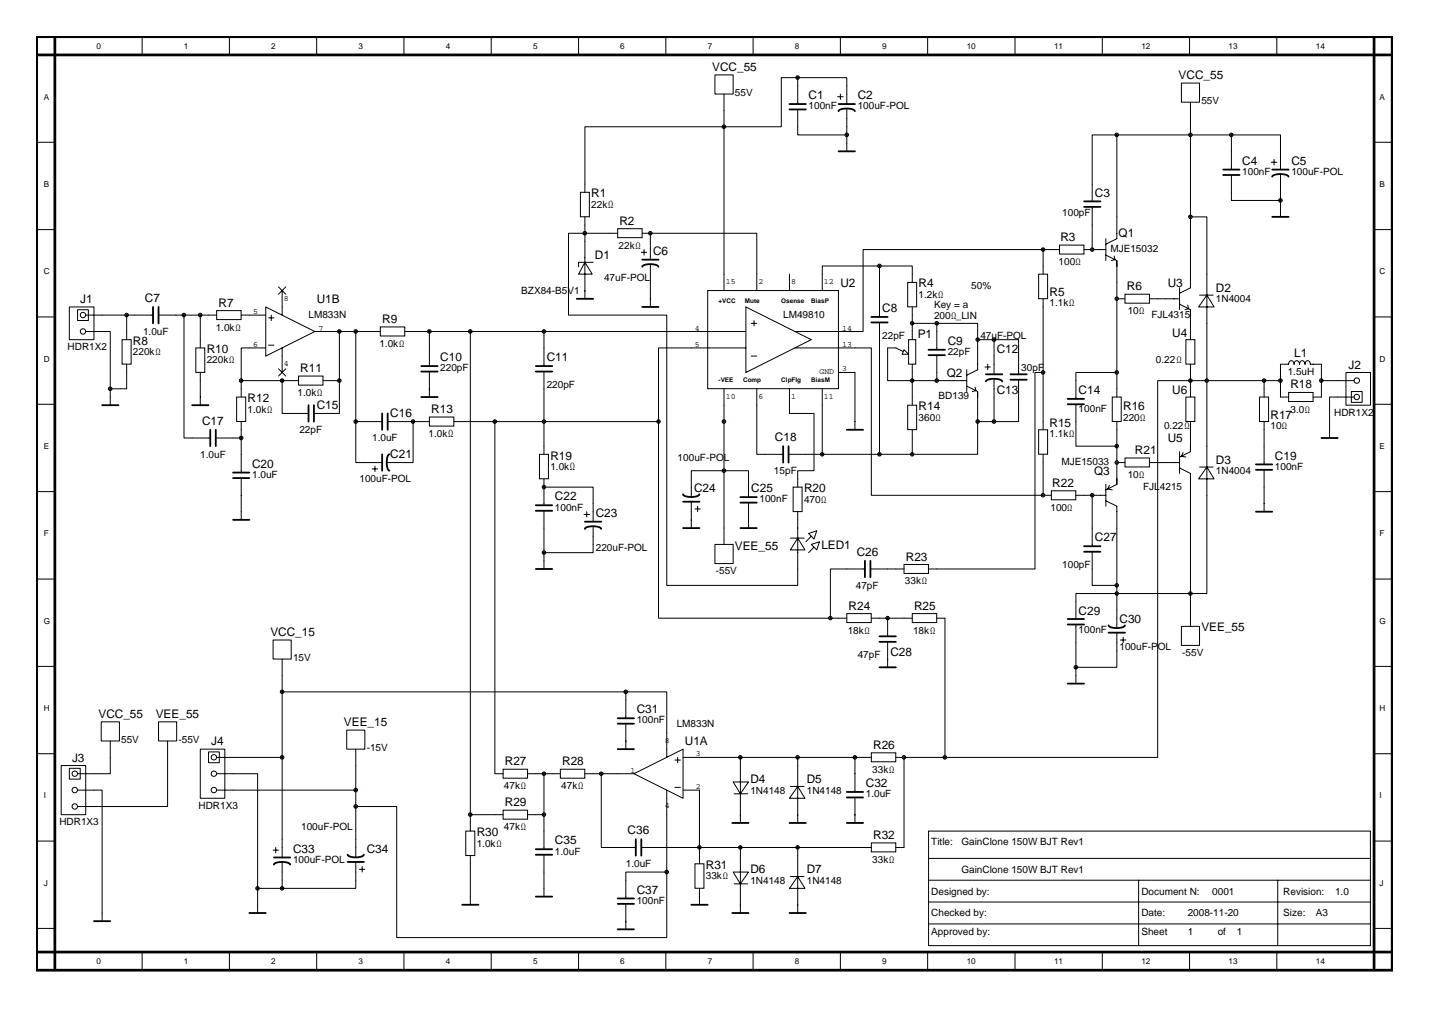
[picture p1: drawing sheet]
<svg xmlns="http://www.w3.org/2000/svg" width="297mm" height="210mm" viewBox="0 0 297 210" stroke-linecap="round" stroke-linejoin="round" font-family="sans-serif">
<defs><g id="words">
<g font-size="2.5">
<text x="148" y="14.7">VCC_55</text>
<text x="245" y="16.4">VCC_55</text>
<text x="168.1" y="20.6">C1</text>
<text x="178.3" y="20.6">C2</text>
<text x="258.2" y="34.2">C4</text>
<text x="268.4" y="34.2">C5</text>
<text x="122.9" y="41">R1</text>
<text x="227.6" y="41">C3</text>
<text x="128.8" y="46.7">R2</text>
<text x="123.7" y="53.8">D1</text>
<text x="135.8" y="52.9">C6</text>
<text x="220.4" y="50.1">R3</text>
<text x="232.5" y="49.3">Q1</text>
<text x="174.7" y="59.5">U2</text>
<text x="190.9" y="59.7">R4</text>
<text x="242.7" y="59.5">U3</text>
<text x="16.7" y="62.9">J1</text>
<text x="30.1" y="62.7">C7</text>
<text x="45.4" y="63.7">R7</text>
<text x="65.8" y="62.9">U1B</text>
<text x="183.4" y="64.8">C8</text>
<text x="218.2" y="61.4">R5</text>
<text x="234.2" y="60.3">R6</text>
<text x="252.7" y="60.7">D2</text>
<text x="27.6" y="71.6">R8</text>
<text x="79.4" y="67.1">R9</text>
<text x="190.8" y="70.1">P1</text>
<text x="197" y="71.6">C9</text>
<text x="243.7" y="69.9">U4</text>
<text x="43" y="73.3">R10</text>
<text x="62.4" y="77.3">R11</text>
<text x="91.5" y="75">C10</text>
<text x="113.6" y="75">C11</text>
<text x="207.2" y="73.3">C12</text>
<text x="269" y="74.1">L1</text>
<text x="280.3" y="76.5">J2</text>
<text x="51.5" y="83.5">R12</text>
<text x="196.8" y="78.2">Q2</text>
<text x="207.2" y="81.8">C13</text>
<text x="224.2" y="81.8">C14</text>
<text x="243.7" y="81.8">U6</text>
<text x="268.2" y="80.7">R18</text>
<text x="42" y="88.3">C17</text>
<text x="65.8" y="84.9">C15</text>
<text x="81.1" y="86.6">C16</text>
<text x="89.6" y="85.8">R13</text>
<text x="190.9" y="85.2">R14</text>
<text x="218.2" y="88.6">R15</text>
<text x="233.5" y="85.2">R16</text>
<text x="264.1" y="86.9">R17</text>
<text x="81.1" y="95.1">C21</text>
<text x="114.4" y="95.4">R19</text>
<text x="161.1" y="91.7">C18</text>
<text x="235.9" y="94.3">R21</text>
<text x="242.7" y="91.8">U5</text>
<text x="265" y="95.4">C19</text>
<text x="52.4" y="97.1">C20</text>
<text x="218.7" y="101.1">R22</text>
<text x="227.4" y="98.7">Q3</text>
<text x="252.7" y="96.4">D3</text>
<text x="115.4" y="103.9">C22</text>
<text x="123.8" y="107.3">C23</text>
<text x="144.3" y="102.2">C24</text>
<text x="156.2" y="102.2">C25</text>
<text x="167.1" y="102.2">R20</text>
<text x="170.7" y="114">LED1</text>
<text x="227.6" y="112.4">C27</text>
<text x="152.8" y="114.2">VEE_55</text>
<text x="178.1" y="115.5">C26</text>
<text x="188.3" y="116.4">R23</text>
<text x="176.4" y="126.6">R24</text>
<text x="190" y="126.6">R25</text>
<text x="224.2" y="127.8">C29</text>
<text x="232.7" y="129.5">C30</text>
<text x="249.7" y="131.1">VEE_55</text>
<text x="56.2" y="132.1">VCC_15</text>
<text x="185.1" y="136.2">C28</text>
<text x="20.5" y="149.1">VCC_55</text>
<text x="32.4" y="149.1">VEE_55</text>
<text x="132.4" y="148.2">C31</text>
<text x="43.9" y="154.8">J4</text>
<text x="71.5" y="150.8">VEE_15</text>
<text x="142.4" y="154.8">U1A</text>
<text x="181.5" y="155.5">R26</text>
<text x="15" y="158.2">J3</text>
<text x="104.9" y="158.9">R27</text>
<text x="116.9" y="158.9">R28</text>
<text x="104.9" y="167.4">R29</text>
<text x="156" y="162.7">D4</text>
<text x="167.7" y="162.7">D5</text>
<text x="180" y="163.5">C32</text>
<text x="99.1" y="173.7">R30</text>
<text x="130.5" y="173.3">C36</text>
<text x="60.9" y="177.1">C33</text>
<text x="76.2" y="177.1">C34</text>
<text x="115.4" y="175.4">C35</text>
<text x="181.5" y="174.2">R32</text>
<text x="132.4" y="185.6">C37</text>
<text x="146.7" y="180.5">R31</text>
<text x="156" y="181.4">D6</text>
<text x="167.7" y="181.4">D7</text>
</g>
<g font-size="2.1">
<text x="152.8" y="19.9">55V</text>
<text x="168.1" y="22.7">100nF</text>
<text x="178.3" y="22.7">100uF-POL</text>
<text x="249.7" y="21.5">55V</text>
<text x="258.2" y="36.3">100nF</text>
<text x="268.4" y="36.3">100uF-POL</text>
<text x="122.9" y="43.2">22kΩ</text>
<text x="220.8" y="44.8">100pF</text>
<text x="128.6" y="51.6">22kΩ</text>
<text x="230.8" y="52.4">MJE15032</text>
<text x="125.6" y="58.4">47uF-POL</text>
<text x="220" y="55.1">100Ω</text>
<text x="64.1" y="66">LM833N</text>
<text x="108.3" y="61.1">BZX84-B5V1</text>
<text x="162.8" y="66">LM49810</text>
<text x="190.9" y="61.9">1.2kΩ</text>
<text x="194.2" y="63.9">Key = a</text>
<text x="201.9" y="60.1">50%</text>
<text x="218.2" y="63.6">1.1kΩ</text>
<text x="234.4" y="65.3">10Ω</text>
<text x="239.3" y="66">FJL4315</text>
<text x="252.7" y="62.8">1N4004</text>
<text x="29.7" y="69.6">1.0uF</text>
<text x="44.8" y="68.7">1.0kΩ</text>
<text x="183.4" y="70.3">22pF</text>
<text x="194.2" y="66.2">200Ω_LIN</text>
<text x="203.8" y="70.3">47uF-POL</text>
<text x="14.1" y="72.8">HDR1X2</text>
<text x="27.6" y="73.8">220kΩ</text>
<text x="43" y="75.5">220kΩ</text>
<text x="78.9" y="72.1">1.0kΩ</text>
<text x="91.5" y="77.1">220pF</text>
<text x="197" y="73.7">22pF</text>
<text x="212.3" y="77.1">30pF</text>
<text x="240.3" y="75.5">0.22Ω</text>
<text x="267.7" y="77.9">1.5uH</text>
<text x="61.9" y="82.3">1.0kΩ</text>
<text x="113.6" y="80.5">220pF</text>
<text x="195.1" y="83">BD139</text>
<text x="51.5" y="85.7">1.0kΩ</text>
<text x="62.2" y="90">22pF</text>
<text x="190.9" y="87.4">360Ω</text>
<text x="224.2" y="85.6">100nF</text>
<text x="233.5" y="87.4">220Ω</text>
<text x="242" y="89.1">0.22Ω</text>
<text x="264.1" y="89.1">10Ω</text>
<text x="268.2" y="85.7">3.0Ω</text>
<text x="277.3" y="86.4">HDR1X2</text>
<text x="41.6" y="95.1">1.0uF</text>
<text x="77.4" y="91.7">1.0uF</text>
<text x="89.1" y="90.8">1.0kΩ</text>
<text x="140.9" y="95.8">100uF-POL</text>
<text x="218.2" y="90.8">1.1kΩ</text>
<text x="52.4" y="99.2">1.0uF</text>
<text x="74.7" y="100.2">100uF-POL</text>
<text x="114.4" y="97.6">1.0kΩ</text>
<text x="160.9" y="98.5">15pF</text>
<text x="220.6" y="96.6">MJE15033</text>
<text x="234.4" y="99.3">10Ω</text>
<text x="237.6" y="101.7">FJL4215</text>
<text x="252.7" y="98.5">1N4004</text>
<text x="265" y="97.5">100nF</text>
<text x="115.4" y="106">100nF</text>
<text x="157.9" y="104.3">100nF</text>
<text x="167.1" y="104.4">470Ω</text>
<text x="218.4" y="106.1">100Ω</text>
<text x="123.8" y="114.5">220uF-POL</text>
<text x="148.8" y="119.3">-55V</text>
<text x="220.8" y="117.9">100pF</text>
<text x="177.9" y="122.3">47pF</text>
<text x="188.1" y="121.4">33kΩ</text>
<text x="176.2" y="131.6">18kΩ</text>
<text x="189.8" y="131.6">18kΩ</text>
<text x="224.2" y="131.6">100nF</text>
<text x="60.9" y="137.2">15V</text>
<text x="178.3" y="136.7">47pF</text>
<text x="232.7" y="135">100uF-POL</text>
<text x="245.7" y="136.3">-55V</text>
<text x="25.2" y="154.2">55V</text>
<text x="37.1" y="154.2">-55V</text>
<text x="76.2" y="155.9">-15V</text>
<text x="132.4" y="150.3">100nF</text>
<text x="140.7" y="151">LM833N</text>
<text x="181.3" y="160.5">33kΩ</text>
<text x="104.8" y="163.9">47kΩ</text>
<text x="116.7" y="163.9">47kΩ</text>
<text x="156" y="164.8">1N4148</text>
<text x="167.7" y="164.8">1N4148</text>
<text x="180" y="165.6">1.0uF</text>
<text x="12.3" y="171.4">HDR1X3</text>
<text x="41.3" y="168">HDR1X3</text>
<text x="62.6" y="172.4">100uF-POL</text>
<text x="104.8" y="172.4">47kΩ</text>
<text x="60.9" y="179.2">100uF-POL</text>
<text x="99.1" y="175.8">1.0kΩ</text>
<text x="115.4" y="177.5">1.0uF</text>
<text x="181.3" y="179.2">33kΩ</text>
<text x="193.6" y="175.6">Title:</text>
<text x="199.8" y="175.6">GainClone 150W BJT Rev1</text>
<text x="130.1" y="180.1">1.0uF</text>
<text x="146.7" y="182.6">33kΩ</text>
<text x="156" y="183.5">1N4148</text>
<text x="167.7" y="183.5">1N4148</text>
<text x="193.6" y="185.8">Designed by:</text>
<text x="199.8" y="181.3">GainClone 150W BJT Rev1</text>
<text x="237.3" y="185.8">Document N:</text>
<text x="252" y="185.8">0001</text>
<text x="266.7" y="185.8">Revision:</text>
<text x="277.5" y="185.8">1.0</text>
<text x="132.4" y="187.7">100nF</text>
<text x="193.6" y="190.3">Checked by:</text>
<text x="237.3" y="190.3">Date:</text>
<text x="246.9" y="190.3">2008-11-20</text>
<text x="266.7" y="190.3">Size:</text>
<text x="273.5" y="190.3">A3</text>
<text x="193.6" y="194.3">Approved by:</text>
<text x="237.3" y="194.3">Sheet</text>
<text x="246.9" y="194.3">1</text>
<text x="253.1" y="194.3">of</text>
<text x="257.1" y="194.3">1</text>
</g>
<g font-size="1.7">
<text x="20.1" y="10.1">0</text>
<text x="38.2" y="10.1">1</text>
<text x="56.4" y="10.1">2</text>
<text x="74.5" y="10.1">3</text>
<text x="92.7" y="10.1">4</text>
<text x="110.8" y="10.1">5</text>
<text x="128.9" y="10.1">6</text>
<text x="147.1" y="10.1">7</text>
<text x="165.2" y="10.1">8</text>
<text x="183.4" y="10.1">9</text>
<text x="201" y="10.1">10</text>
<text x="219.1" y="10.1">11</text>
<text x="237.3" y="10.1">12</text>
<text x="255.4" y="10.1">13</text>
<text x="273.5" y="10.1">14</text>
<text x="9.1" y="20.7">A</text>
<text x="286.8" y="20.7">A</text>
<text x="9.1" y="38.8">B</text>
<text x="286.8" y="38.8">B</text>
<text x="9.1" y="57">C</text>
<text x="150.9" y="59">15</text>
<text x="157.7" y="59">2</text>
<text x="164.5" y="59">8</text>
<text x="171.3" y="59">12</text>
<text x="286.8" y="57">C</text>
<text x="52.6" y="65.3">5</text>
<text x="59" y="62.4">8</text>
<text x="66.2" y="68.7">7</text>
<text x="144.5" y="68.7">4</text>
<text x="175.1" y="68.7">14</text>
<text x="9.1" y="75.1">D</text>
<text x="52.6" y="72.1">6</text>
<text x="59" y="76.1">4</text>
<text x="144.5" y="72.1">5</text>
<text x="170.3" y="77.7">GND</text>
<text x="175.1" y="77">3</text>
<text x="175.1" y="72.1">13</text>
<text x="286.8" y="75.1">D</text>
<text x="150.9" y="82.8">10</text>
<text x="157.7" y="82.8">6</text>
<text x="164.5" y="82.8">1</text>
<text x="171.3" y="82.8">11</text>
<text x="9.1" y="93.2">E</text>
<text x="286.8" y="93.2">E</text>
<text x="9.1" y="111.4">F</text>
<text x="286.8" y="111.4">F</text>
<text x="9.1" y="129.5">G</text>
<text x="286.8" y="129.5">G</text>
<text x="9.1" y="147.7">H</text>
<text x="286.8" y="147.7">H</text>
<text x="138.2" y="154.3">8</text>
<text x="131" y="160.5">1</text>
<text x="144.6" y="157.1">3</text>
<text x="9.1" y="165.8">I</text>
<text x="138.2" y="167.9">4</text>
<text x="144.6" y="163.9">2</text>
<text x="286.8" y="165.8">I</text>
<text x="9.1" y="184">J</text>
<text x="286.8" y="184">J</text>
<text x="20.1" y="200.2">0</text>
<text x="38.2" y="200.2">1</text>
<text x="56.4" y="200.2">2</text>
<text x="74.5" y="200.2">3</text>
<text x="92.7" y="200.2">4</text>
<text x="110.8" y="200.2">5</text>
<text x="128.9" y="200.2">6</text>
<text x="147.1" y="200.2">7</text>
<text x="165.2" y="200.2">8</text>
<text x="183.4" y="200.2">9</text>
<text x="201" y="200.2">10</text>
<text x="219.1" y="200.2">11</text>
<text x="237.3" y="200.2">12</text>
<text x="255.4" y="200.2">13</text>
<text x="273.5" y="200.2">14</text>
</g>
<g font-size="1.3">
<text x="149.4" y="62.9">+VCC</text>
<text x="154.9" y="62.9">Mute</text>
<text x="162.4" y="62.9">Osense</text>
<text x="168.6" y="62.9">BiasP</text>
<text x="149.4" y="79.3">-VEE</text>
<text x="154.5" y="79.3">Comp</text>
<text x="162.4" y="79.3">ClpFlg</text>
<text x="168.6" y="79.3">BiasM</text>
</g>
</g></defs>
<path d="M7.6 11.4h281.4M7.6 7.6h281.8v193.9h-281.8zM11.4 7.6v193.5M285.6 7.6v193.5M7.6 197.7h281.4" fill="none" stroke="#000" stroke-width=".57"/>
<g fill="none" stroke="#000" stroke-width=".21">
<path d="M29.5 7.6v3.8M47.7 7.6v3.8M65.8 7.6v3.8M84 7.6v3.8M102.1 7.6v3.8M120.3 7.6v3.8M138.4 7.6v3.8M156.5 7.6v3.8M174.7 7.6v3.8M192.8 7.6v3.8M211 7.6v3.8M229.1 7.6v3.8"/>
<path d="M247.3 7.6v3.8M265.4 7.6v3.8M7.6 29.5h3.8M285.6 29.5h3.8M7.6 47.7h3.8M150.5 56.9v3.4M157.3 56.9v3.4M164.1 56.9v3.4M170.9 56.9v3.4M285.6 47.7h3.8M7.6 65.8h3.8M143.7 68.9h11.3"/>
<path d="M143.7 72.3h11.3M147.1 60.3h27.2v20.4h-27.2zM155 63.8l13.6 6.7-13.6 6.9zM156.2 67.2h1.1M156.2 74h1.1M156.7 66.6v1.1M165.2 68.9h12.5M165.2 72.3h12.5M174.3 77.4h3.4M182.8 67v3.5M182.8 62.1v3.7M198.1 79.1h2.9"/>
<path d="M201 76.8v4.5M203.2 72.3v4.5l-2.2 1.1M285.6 65.8h3.8M7.6 84h3.8M150.5 80.8v3.4M157.3 80.8v13.6h1.7M164.1 80.8v3.4M170.9 80.8v3.4M201 80.2l2.2 1.1v1.2M202.7 80.4l.2 .7-.8 .2M203.2 81.3v4.6M285.6 84h3.8"/>
<path d="M7.6 102.1h3.8M121.4 106.8h1.1M122 106.3v1.1M123.3 104.6v3.8M123.3 109.3v3.8M285.6 102.1h3.8M7.6 120.3h3.8M7.6 138.4h3.8M285.6 120.3h3.8M285.6 138.4h3.8M7.6 156.5h3.8M285.6 156.5h3.8"/>
<path d="M7.6 174.7h3.8M285.6 174.7h3.8M7.6 192.8h3.8M29.5 197.7v3.8M47.7 197.7v3.8M65.8 197.7v3.8M84 197.7v3.8M102.1 197.7v3.8M120.3 197.7v3.8M138.4 197.7v3.8M156.5 197.7v3.8M174.7 197.7v3.8"/>
<path d="M192.8 197.7v3.8M211 197.7v3.8M229.1 197.7v3.8M247.3 197.7v3.8M265.4 197.7v3.8M285.6 192.8h3.8"/>
</g>
<path d="M181.1 65.8h3.4M181.1 67h3.4M121.6 109.9a2.26 2.26 0 0 1 2.2-.6 1.19 1.19 0 0 1 1.2 .6M121.6 108.4h3.4" fill="none" stroke="#000" stroke-width=".38"/>
<circle cx="170.9" cy="94.4" r=".36" fill="#f00" stroke="#000" stroke-width=".21"/>
<path d="M170.9 84.2v10.2h-3.4" fill="none" stroke="#000" stroke-width=".21"/>
<circle cx="182.8" cy="55.2" r=".38" fill="#f00" stroke="#000" stroke-width=".21"/>
<path d="M182.8 55.2h-11.9v1.7M182.8 55.2h6.8v1.7M182.8 55.2v6.9" fill="none" stroke="#000" stroke-width=".21"/>
<circle cx="189.6" cy="67.1" r=".36" fill="#f00" stroke="#000" stroke-width=".21"/>
<path d="M189.6 65.4v3.5" fill="none" stroke="#000" stroke-width=".21"/>
<circle cx="189.6" cy="79" r=".37" fill="#f00" stroke="#000" stroke-width=".21"/>
<path d="M189.6 77.4v5.1M194.7 73.8v3.6M194.7 68.9v3.7" fill="none" stroke="#000" stroke-width=".21"/>
<path d="M193 72.6h3.4M193 73.8h3.4" fill="none" stroke="#000" stroke-width=".38"/>
<circle cx="194.7" cy="67.1" r=".37" fill="#f00" stroke="#000" stroke-width=".21"/>
<path d="M189.6 67.2h5.1v1.7" fill="none" stroke="#000" stroke-width=".21"/>
<circle cx="194.7" cy="79" r=".38" fill="#f00" stroke="#000" stroke-width=".21"/>
<path d="M189.6 79.1h8.5M194.7 77.4v1.7M262.8 97.6v8.7M262.8 92.7v3.8M113.1 116.5v1.7" fill="none" stroke="#000" stroke-width=".21"/>
<path d="M261.1 96.5h3.4M261.1 97.6h3.4M111.4 118.2h3.4M261.1 106.3h3.4" fill="none" stroke="#000" stroke-width=".38"/>
<circle cx="247.4" cy="79" r=".38" fill="#f00" stroke="#000" stroke-width=".21"/>
<g fill="none" stroke="#000" stroke-width=".21">
<path d="M148.6 15.6h3.8v3.9h-3.8zM150.5 19.5v3.4M245.6 17.3h3.7v3.9h-3.7zM247.5 21.2v3.4M133.3 52.4h1.1M133.9 51.8v1.2M135.2 50.1v3.8M135.2 54.9v8.9M121.6 60.3v1.8M177.7 77.4v11.9M247.5 77.4v3.4M262.8 89.3v3.4"/>
<path d="M148.6 113.1h3.8v4h-3.8zM150.5 109.7v3.4M245.6 130.1h3.7v3.9h-3.7zM247.5 126.7v3.4"/>
</g>
<path d="M133.5 55.4a2.23 2.23 0 0 1 2.2-.5 1.19 1.19 0 0 1 1.2 .5M133.5 53.9h3.4M119.9 62.1h3.4M133.5 63.8h3.4M176 89.3h3.4" fill="none" stroke="#000" stroke-width=".38"/>
<circle cx="121.6" cy="48.4" r=".38" fill="#f00" stroke="#000" stroke-width=".21"/>
<g fill="none" stroke="#000" stroke-width=".21">
<path d="M165.8 17.8v3.8M174.7 19.5v1.2M176 17.8v3.8M165.8 22.7v3.6M174.1 20.1h1.2M176 22.5v3.8M121.6 46.7v1.8h5.1M143.7 99.5v3.8M155.6 99.5v3.8M143.7 104.2v3.8M144.5 105.7h1.1M145 105.1v1.2"/>
<path d="M155.6 104.4v3.6"/>
</g>
<path d="M164.1 21.6h3.4M164.1 22.7h3.4M174.3 23.1a2.26 2.26 0 0 1 2.2-.5 1.19 1.19 0 0 1 1.2 .5M174.3 21.6h3.4M142 102.7a2.23 2.23 0 0 0 2.2 .5 1.2 1.2 0 0 0 1.2-.5M142 104.2h3.4M153.9 103.3h3.4M153.9 104.4h3.4" fill="none" stroke="#000" stroke-width=".38"/>
<circle cx="165.8" cy="16.1" r=".37" fill="#f00" stroke="#000" stroke-width=".21"/>
<path d="M165.8 17.8v-1.7h10.2v1.7M176 29.7v1.7" fill="none" stroke="#000" stroke-width=".21"/>
<path d="M174.3 31.4h3.4" fill="none" stroke="#000" stroke-width=".38"/>
<circle cx="176" cy="28" r=".38" fill="#f00" stroke="#000" stroke-width=".21"/>
<path d="M165.8 26.3v1.7h10.2M176 26.3v3.4" fill="none" stroke="#000" stroke-width=".21"/>
<circle cx="150.5" cy="97.8" r=".38" fill="#f00" stroke="#000" stroke-width=".21"/>
<g fill="none" stroke="#000" stroke-width=".21">
<path d="M256 36.3v3.6M256 31.4v3.8M264.3 33.7h1.1M264.8 33.1v1.2M266.2 31.4v3.8M266.2 36.2v3.7M266.2 43.3v1.7M266.2 75.6h1.7a.58 .58 0 0 1 .5-.7 .58 .58 0 0 1 .6 .7M269 75.6a.57 .57 0 0 1 .6-.7 .57 .57 0 0 1 .5 .7 .59 .59 0 0 1 .6-.7 .59 .59 0 0 1 .5 .7 .58 .58 0 0 1 .6-.7 .58 .58 0 0 1 .6 .7M272.4 75.6h2.3M150.5 97.8v11.9M266.2 82.5h1.7"/>
<path d="M267.9 81.5h5v1.9h-5zM273 82.5h1.7M143.7 108v1.7M164.3 111.8h2.8M165.8 111.8l1.5 2.4h-3zM165.8 108v10.2M168.1 110.8l1.7-.6-.6 1.8zM168.6 113.1l1.7-.6-.5 1.7zM168.6 111.4l-1.1 1.1M169.2 113.6l-1.1 1.2M223.6 125v3.6M223.6 129.7v3.8"/>
<path d="M223.6 140.3v1.7"/>
</g>
<path d="M254.3 35.2h3.4M254.3 36.3h3.4M264.5 36.7a2.26 2.26 0 0 1 2.2-.5 1.19 1.19 0 0 1 1.1 .5M264.5 35.2h3.4M264.5 45h3.4M142 109.7h3.4M221.9 129.7h3.4M221.9 128.6h3.4M221.9 142h3.4" fill="none" stroke="#000" stroke-width=".38"/>
<circle cx="266.2" cy="79" r=".37" fill="#f00" stroke="#000" stroke-width=".21"/>
<g fill="none" stroke="#000" stroke-width=".21">
<path d="M121.6 54.5l1.5 2.4h-2.8zM121.6 50.1v10.2M123.3 54.5h-3v.9M126.7 48.5h1.7M128.4 47.5h5.1v1.9h-5.1zM133.5 48.5h1.7M14.4 63.8h5.1v6.7h-5.1zM16.1 64.3h2.3v2.3h-2.3zM17.8 65.4h3.4M17.8 68.9h3.4M246.5 70.5h1.9v5.1h-1.9zM247.5 68.9v1.6"/>
<path d="M247.5 75.6v1.8M266.2 75.6v6.9M278.1 79.1h3.4M279.8 77.4h5.1v6.8h-5.1zM22.9 82.5v1.7M246.5 82.5h1.9v5h-1.9zM247.5 80.8v1.7M247.5 87.6v1.7M276.4 89.3v1.7M278.1 82.5h3.4M280.9 81.3h2.2v2.3h-2.2zM12.7 159h5.1v10.2h-5.1z"/>
<path d="M14.4 159.6h2.3v2.2h-2.3zM21 149.9h3.8v4h-3.8zM22.9 153.9v3.4M33 149.9h3.7v4h-3.7zM34.8 153.9v3.4M153.9 159v5.9M165.8 159v4.5M16.1 160.7h3.4M16.1 164.1h3.4M16.1 167.5h3.4M152.4 162.4h3.2l-1.7 2.5zM152.6 164.9h2.8"/>
<path d="M153.9 164.7v4.5M153.9 177.7v5.9M164.3 163.3h2.8M165.8 163.3l1.5 2.5h-3.2zM165.8 177.7v4.5M165.8 163.3v5.9M21.2 189.6v1.7M152.4 181.1h3.2l-1.7 2.5zM152.6 183.6h2.8M153.9 183.4v4.5M164.3 182.1h2.8M165.8 182.1l1.5 2.4h-3.2z"/>
<path d="M165.8 182.1v5.8"/>
<circle cx="17.2" cy="65.4" r=".56"/>
<circle cx="17.2" cy="68.8" r=".56"/>
<circle cx="282" cy="79" r=".57"/>
<circle cx="282" cy="82.5" r=".57"/>
<circle cx="15.5" cy="167.5" r=".57"/>
<circle cx="15.5" cy="164.1" r=".57"/>
<circle cx="15.5" cy="160.7" r=".56"/>
</g>
<path d="M21.2 84.2h3.4M274.7 91h3.4M19.5 191.3h3.4" fill="none" stroke="#000" stroke-width=".38"/>
<g fill="#f00" stroke="#000" stroke-width=".21">
<circle cx="113.1" cy="160.7" r=".36"/>
<circle cx="113.1" cy="169.2" r=".37"/>
</g>
<path d="M128.4 155.6h3.4M152.2 170.9h3.4M164.1 170.9h3.4M176 170.9h3.4M96.1 187.9h3.4M111.4 186.2h3.4M128.4 193h3.4M143.7 187.9h3.4M152.2 189.6h3.4M164.1 189.6h3.4" fill="none" stroke="#000" stroke-width=".38"/>
<path d="M130.1 153.9v1.7M153.9 169.2v1.7M165.8 169.2v1.7M177.7 169.2v1.7M97.8 186.2v1.7M113.1 184.5v1.7M130.1 191.3v1.7M145.4 186.2v1.7M153.9 187.9v1.7M165.8 187.9v1.7" fill="none" stroke="#000" stroke-width=".21"/>
<circle cx="145.4" cy="176" r=".37" fill="#f00" stroke="#000" stroke-width=".21"/>
<path d="M128.4 176h3.8M133.3 176h3.6" fill="none" stroke="#000" stroke-width=".21"/>
<path d="M132.2 174.3v3.4M133.3 174.3v3.4" fill="none" stroke="#000" stroke-width=".38"/>
<g fill="#f00" stroke="#000" stroke-width=".21">
<circle cx="165.8" cy="157.3" r=".37"/>
<circle cx="177.7" cy="157.3" r=".38"/>
<circle cx="153.9" cy="176" r=".37"/>
<circle cx="165.8" cy="176" r=".36"/>
<circle cx="125" cy="160.7" r=".37"/>
<circle cx="153.9" cy="157.3" r=".38"/>
</g>
<g fill="none" stroke="#000" stroke-width=".21">
<path d="M116.5 159.8h5.1v1.8h-5.1zM130.1 150.3v3.6M130.1 153.9h.1M130.1 145.4v3.8M138.6 152.2v5.1M140.3 157.9h1.1M140.9 157.3v1.1M142 157.3h23.8M153.9 157.3v1.7M165.8 157.3h15.3M165.8 157.3v1.7M177.7 157.3v7.2"/>
<path d="M181.1 156.4h5.1v1.8h-5.1zM186.2 157.3h1.7M56.8 176.6h1.1M57.3 176v1.1M58.6 174.3v3.8M58.6 179v3.8M74 174.3v3.8M74 179v3.8M75.3 180v1.1M111.4 160.7h5.1M111.4 169.2h1.7M113.1 160.7v11.9"/>
<path d="M121.6 160.7h10.2M125 160.7v15.3h3.4M131.8 160.7l10.2-5.1v10.2zM136.9 176h17M138.6 164.1v5.1M140.3 163.5h1.1M142 164.1h3.4v15.3M144.5 179.4h1.8v5.1h-1.8zM153.9 176h27.2M153.9 169.2h.1M153.9 176v1.7M165.8 169.2h.1"/>
<path d="M165.8 176v1.7M177.7 165.6v3.6M177.7 169.2h.1M181.1 175.1h5.1v1.8h-5.1zM186.2 176h1.7M53.5 187.9v1.7M74.7 180.6h1.1M113.1 181.1v3.4M130.1 187.7v3.6M130.1 191.3h.1M130.1 182.8v3.8M145.4 186.2h.1"/>
<path d="M145.4 184.5v1.7M153.9 187.9h.1M165.8 187.9h.1"/>
</g>
<path d="M128.4 149.2h3.4M128.4 150.3h3.4M56.9 179.6a2.26 2.26 0 0 1 2.3-.5 1.19 1.19 0 0 1 1.1 .5M56.9 178.1h3.4M72.3 177.5a2.2 2.2 0 0 0 2.2 .5 1.2 1.2 0 0 0 1.1-.5M72.3 179h3.3M176 164.5h3.4M176 165.6h3.4M51.8 189.6h3.4M128.4 186.6h3.4M128.4 187.7h3.4" fill="none" stroke="#000" stroke-width=".38"/>
<circle cx="58.6" cy="184.5" r=".37" fill="#f00" stroke="#000" stroke-width=".21"/>
<path d="M58.6 182.8v1.7h15.4v-1.7" fill="none" stroke="#000" stroke-width=".21"/>
<circle cx="58.6" cy="157.3" r=".38" fill="#f00" stroke="#000" stroke-width=".21"/>
<path d="M184.5 72.3v6.8h5.1M204.7 76.2h1.2M205.3 75.6v1.2M206.6 74v3.7M206.6 78.7v3.8M211.7 78.9v3.6M211.7 74v3.7M48.4 157.3h10.2v17" fill="none" stroke="#000" stroke-width=".21"/>
<path d="M204.9 79.2a2.26 2.26 0 0 1 2.3-.5 1.19 1.19 0 0 1 1.1 .5M204.9 77.7h3.4M210 77.7h3.4M210 78.9h3.4" fill="none" stroke="#000" stroke-width=".38"/>
<circle cx="187.9" cy="157.3" r=".38" fill="#f00" stroke="#000" stroke-width=".21"/>
<g fill="none" stroke="#000" stroke-width=".21">
<path d="M120.6 39.9h1.9v5.1h-1.9zM121.6 38.2v1.7M57.9 59.6l1.5 1.5M59.4 59.6l-1.5 1.5M121.6 45v1.7M51.8 65.4h3.4M51.8 72.3h3.4M55.2 63.8l10.2 5.1-10.2 5.1zM55.8 71.7h1.1M55.8 66h1.1M56.4 65.4v1.2M57.9 76.6l1.5 1.5"/>
<path d="M58.6 60.3v5.1M58.6 72.3v5.1M59.4 76.6l-1.5 1.5M65.4 68.9h3.5M165.8 99.5v1.7M188.7 84.2h1.8v5h-1.8zM189.6 82.5v1.7M189.6 89.3v1.7M261.8 82.5h1.9v5h-1.9zM262.8 80.8v1.7M262.8 87.6v1.7M50.1 106.3v1.7"/>
<path d="M164.9 101.2h1.8v5.1h-1.8zM165.8 106.3v1.7M232.2 126.7v3.8M232.2 131.4v3.8M232.9 132.9h1.1M233.5 132.4v1.1M22.9 157.3v3.4h-3.4M34.8 157.3v10.2h-15.3M104.6 159.8h5.1v1.8h-5.1zM187.9 157.3v18.7M19.5 164.1h1.7v25.5M102.9 160.7h1.7"/>
<path d="M102.9 169.2h1.7M104.6 168.3h5.1v1.8h-5.1zM109.7 160.7h1.7M109.7 169.2h1.7"/>
</g>
<path d="M48.4 108h3.4M230.4 129.9a2.23 2.23 0 0 0 2.3 .5 1.2 1.2 0 0 0 1.1-.5M230.4 131.4h3.4" fill="none" stroke="#000" stroke-width=".38"/>
<circle cx="50.1" cy="79" r=".38" fill="#f00" stroke="#000" stroke-width=".21"/>
<path d="M51.8 72.3h-1.7v8.5" fill="none" stroke="#000" stroke-width=".21"/>
<circle cx="135.2" cy="48.4" r=".38" fill="#f00" stroke="#000" stroke-width=".21"/>
<path d="M135.2 48.5h22.1v8.4M135.2 48.5h.1M135.2 48.5v1.6M28 65.4h3.8M33 65.4h3.5" fill="none" stroke="#000" stroke-width=".21"/>
<path d="M31.8 63.8v3.4M33 63.8v3.4" fill="none" stroke="#000" stroke-width=".38"/>
<circle cx="22.9" cy="80.7" r=".37" fill="#f00" stroke="#000" stroke-width=".21"/>
<path d="M21.2 68.9h1.7v13.6M26.3 77.4v3.4h-3.4" fill="none" stroke="#000" stroke-width=".21"/>
<circle cx="26.3" cy="65.4" r=".38" fill="#f00" stroke="#000" stroke-width=".21"/>
<path d="M21.2 65.4h6.8M26.3 65.4v3.5M41.6 79.1v5.1M39.9 91h3.8M44.8 91h3.6M50.1 99.3v7M50.1 94.4v3.7" fill="none" stroke="#000" stroke-width=".21"/>
<path d="M39.9 84.2h3.4M43.7 89.3v3.4M44.8 89.3v3.4M48.4 98.1h3.4M48.4 99.3h3.4" fill="none" stroke="#000" stroke-width=".38"/>
<circle cx="41.6" cy="65.4" r=".38" fill="#f00" stroke="#000" stroke-width=".21"/>
<path d="M43.3 65.4h-1.7v5.1" fill="none" stroke="#000" stroke-width=".21"/>
<circle cx="38.2" cy="65.4" r=".37" fill="#f00" stroke="#000" stroke-width=".21"/>
<path d="M36.5 65.4h5.1M38.2 65.4v25.6h1.7M60.3 85.9h3.8M65.3 85.9h3.6" fill="none" stroke="#000" stroke-width=".21"/>
<path d="M64.1 84.2v3.4M65.3 84.2v3.4" fill="none" stroke="#000" stroke-width=".38"/>
<circle cx="58.6" cy="79" r=".38" fill="#f00" stroke="#000" stroke-width=".21"/>
<path d="M50.1 79.1h10.2M58.6 79.1v6.8h1.7" fill="none" stroke="#000" stroke-width=".21"/>
<circle cx="70.5" cy="79" r=".38" fill="#f00" stroke="#000" stroke-width=".21"/>
<path d="M68.9 79.1h1.6v6.8h-1.6" fill="none" stroke="#000" stroke-width=".21"/>
<circle cx="70.5" cy="68.8" r=".38" fill="#f00" stroke="#000" stroke-width=".21"/>
<path d="M68.9 68.9h1.6v10.2M113.1 77.2v3.6M113.1 72.3v3.7" fill="none" stroke="#000" stroke-width=".21"/>
<path d="M111.4 76h3.4M111.4 77.2h3.4" fill="none" stroke="#000" stroke-width=".38"/>
<circle cx="97.8" cy="169.2" r=".38" fill="#f00" stroke="#000" stroke-width=".21"/>
<path d="M102.9 169.2h-5.1v1.7" fill="none" stroke="#000" stroke-width=".21"/>
<circle cx="97.8" cy="68.8" r=".38" fill="#f00" stroke="#000" stroke-width=".21"/>
<path d="M89.3 77.2v3.6M89.3 72.3v3.7M97.8 68.9v100.3" fill="none" stroke="#000" stroke-width=".21"/>
<path d="M87.6 76h3.4M87.6 77.2h3.4" fill="none" stroke="#000" stroke-width=".38"/>
<circle cx="89.2" cy="68.8" r=".38" fill="#f00" stroke="#000" stroke-width=".21"/>
<path d="M85.9 68.9h11.9M89.3 68.9v3.4M75.6 87.6h3.8M75.6 96.1h3.8M77.4 97.4h1.1M77.9 96.8v1.2M80.4 96.1h3.8M80.6 87.6h3.6M89.3 80.8h.1M89.3 80.8v1.7" fill="none" stroke="#000" stroke-width=".21"/>
<path d="M79.4 85.9v3.4M79.4 94.4v3.4M80.6 85.9v3.4M80.9 94.4a2.26 2.26 0 0 0-.5 2.2 1.19 1.19 0 0 0 .5 1.1M87.6 82.5h3.4" fill="none" stroke="#000" stroke-width=".38"/>
<circle cx="73.9" cy="68.8" r=".38" fill="#f00" stroke="#000" stroke-width=".21"/>
<path d="M70.5 68.9h6.9" fill="none" stroke="#000" stroke-width=".21"/>
<circle cx="73.9" cy="87.6" r=".38" fill="#f00" stroke="#000" stroke-width=".21"/>
<path d="M74 68.9v27.2h1.6M74 87.6h1.6" fill="none" stroke="#000" stroke-width=".21"/>
<circle cx="102.9" cy="87.6" r=".38" fill="#f00" stroke="#000" stroke-width=".21"/>
<path d="M96.1 87.6h6.8v73.1" fill="none" stroke="#000" stroke-width=".21"/>
<circle cx="85.8" cy="87.6" r=".37" fill="#f00" stroke="#000" stroke-width=".21"/>
<path d="M84.2 87.6h3.4M85.9 87.6v8.5h-1.7" fill="none" stroke="#000" stroke-width=".21"/>
<circle cx="150.5" cy="26.3" r=".38" fill="#f00" stroke="#000" stroke-width=".21"/>
<path d="M165.8 16.1h-3.4v10.2h-40.8v11.9M150.5 22.9v34" fill="none" stroke="#000" stroke-width=".21"/>
<circle cx="50.1" cy="91" r=".38" fill="#f00" stroke="#000" stroke-width=".21"/>
<path d="M48.4 91h1.7M50.1 89.3v5.1" fill="none" stroke="#000" stroke-width=".21"/>
<circle cx="73.9" cy="167.5" r=".38" fill="#f00" stroke="#000" stroke-width=".21"/>
<path d="M74 167.5v6.8M113.1 177.5v3.6M113.1 172.6v3.8" fill="none" stroke="#000" stroke-width=".21"/>
<path d="M111.4 176.4h3.4M111.4 177.5h3.4" fill="none" stroke="#000" stroke-width=".38"/>
<circle cx="266.2" cy="41.6" r=".37" fill="#f00" stroke="#000" stroke-width=".21"/>
<path d="M256 39.9v1.7h10.2M266.2 39.9v3.4" fill="none" stroke="#000" stroke-width=".21"/>
<circle cx="255.9" cy="28" r=".37" fill="#f00" stroke="#000" stroke-width=".21"/>
<path d="M256 28v3.4M186.2 118.2h1.7M187.9 117.2h5.1v1.9h-5.1zM193 118.2h1.7" fill="none" stroke="#000" stroke-width=".21"/>
<circle cx="113.1" cy="87.6" r=".37" fill="#f00" stroke="#000" stroke-width=".21"/>
<path d="M113.1 80.8v6.8h-10.2" fill="none" stroke="#000" stroke-width=".21"/>
<circle cx="113.1" cy="68.8" r=".37" fill="#f00" stroke="#000" stroke-width=".21"/>
<path d="M97.8 68.9h45.9M113.1 68.9v3.4M113.1 87.6v5.1M174.3 128.4h1.7M176 127.4h5.1v1.9h-5.1zM181.1 128.4h1.7M184.5 136.9v1.7M187.9 128.4h1.7M189.6 127.4h5.1v1.9h-5.1zM194.7 128.4h1.7" fill="none" stroke="#000" stroke-width=".21"/>
<path d="M182.8 138.6h3.4" fill="none" stroke="#000" stroke-width=".38"/>
<circle cx="184.5" cy="128.4" r=".36" fill="#f00" stroke="#000" stroke-width=".21"/>
<path d="M182.8 128.4h5.1M184.5 136.9h.1" fill="none" stroke="#000" stroke-width=".21"/>
<circle cx="223.6" cy="138.6" r=".38" fill="#f00" stroke="#000" stroke-width=".21"/>
<path d="M113.1 106.1v3.6M113.1 101.2v3.7M184.5 118.2h1.7M223.6 133.5v6.8M232.2 135.2v3.4h-8.6" fill="none" stroke="#000" stroke-width=".21"/>
<path d="M111.4 104.9h3.4M111.4 106.1h3.4" fill="none" stroke="#000" stroke-width=".38"/>
<circle cx="113.1" cy="101.2" r=".37" fill="#f00" stroke="#000" stroke-width=".21"/>
<path d="M113.1 101.2h10.2v3.4M113.1 101.2h.1" fill="none" stroke="#000" stroke-width=".21"/>
<circle cx="113.1" cy="114.8" r=".37" fill="#f00" stroke="#000" stroke-width=".21"/>
<g fill="none" stroke="#000" stroke-width=".21">
<path d="M121.6 48.5h-3.4v16.9h20.4v56.2h27.2v-3.4M25.4 70.5h1.9v5.1h-1.9zM26.3 68.9v1.6M26.3 75.6v1.8M40.7 72.3h1.9v5h-1.9zM41.6 70.5v1.8M41.6 77.4v1.7M43.3 65.4h1.7M45 64.5h5.1v1.9h-5.1zM50.1 65.4h1.7M60.3 79.1h1.8M62.1 78.1h5v1.9h-5z"/>
<path d="M67.2 79.1h1.7M77.4 68.9h1.7M79.1 67.9h5v1.9h-5zM84.2 68.9h1.7M49.2 82.5h1.9v5h-1.9zM50.1 80.8v1.7M50.1 87.6v1.7M87.6 87.6h1.7M89.3 86.6h5v1.9h-5zM94.4 87.6h1.7M112.1 94.4h1.9v5h-1.9zM113.1 92.7v1.7"/>
<path d="M113.1 99.5v1.7M164.1 84.2v1.7h5.1v11.9h-3.4v1.7M113.1 109.7v6.8M123.3 113.1v1.7h-10.2M176 118.2h3.8M180.9 118.2h3.6M184.5 133.3v3.6M184.5 128.4v3.8"/>
</g>
<path d="M179.8 116.5v3.4M180.9 116.5v3.4M182.8 132.2h3.4M182.8 133.3h3.4" fill="none" stroke="#000" stroke-width=".38"/>
<circle cx="130.1" cy="143.7" r=".38" fill="#f00" stroke="#000" stroke-width=".21"/>
<path d="M130.1 145.4v-1.7h8.5v8.5" fill="none" stroke="#000" stroke-width=".21"/>
<circle cx="138.6" cy="181.1" r=".38" fill="#f00" stroke="#000" stroke-width=".21"/>
<path d="M256 28h10.2v3.4M56.8 132.9h3.7v4h-3.7zM58.6 136.9v3.4M74 167.5h8.5v27.2h56.1v-13.6M97.8 179.4v6.8M138.6 169.2v11.9M138.6 181.1h-8.5v1.7" fill="none" stroke="#000" stroke-width=".21"/>
<circle cx="58.6" cy="143.7" r=".38" fill="#f00" stroke="#000" stroke-width=".21"/>
<g fill="none" stroke="#000" stroke-width=".21">
<path d="M121.6 48.5v1.6M218.5 51.8h1.7M220.2 50.9h5.1v1.9h-5.1zM225.3 51.8h4.6M229.9 53l2.3 1.1v1.1M229.9 49.6v4.5M231.6 53.2l.2 .7-.8 .2M232.2 45v4.6l-2.3 1.1M232.2 54.1v4.6M245.2 59.8v4.5M247.5 55.2v4.6l-2.3 1.1M121.6 60.3h.1"/>
<path d="M232.2 62.1h1.6M233.8 61.1h5.1v1.9h-5.1zM238.9 62.1h6.3M245.2 63.2l2.3 1.1v1.1M246.9 63.4l.2 .7-.8 .2M247.5 64.3v4.6M232.2 99.5v1.1l-2.3 1.1M233.8 96.1h-1.6v4.5M233.8 95.1h5.1v1.9h-5.1zM238.9 96.1h1.7M242.4 96.1h2.8M245.2 93.8v4.5"/>
<path d="M245.2 97.2l2.3 1.1v4.6M245.9 94l-.3 .7 .9 .2M247.5 92.7v1.1l-2.3 1.1M247.5 89.3v4.5M216.8 102.9h1.7M218.5 101.9h5.1v1.9h-5.1zM223.6 102.9h1.7M227 102.9h2.9M229.9 100.6v4.5M229.9 104l2.3 1.1v4.6M230.6 100.8l-.4 .8 1 .1M58.6 140.3v17"/>
<path d="M58.6 143.7h71.5M72.1 151.6h3.7v4h-3.7zM74 155.6v3.4"/>
</g>
<circle cx="232.1" cy="62" r=".36" fill="#f00" stroke="#000" stroke-width=".21"/>
<path d="M232.2 58.7v3.4M143.7 99.5v-1.7h11.9v1.7M231.2 82.5h1.9v5h-1.9zM232.2 80.8v1.7M232.2 87.6v1.7M155.6 108h.1M155.6 108v1.7" fill="none" stroke="#000" stroke-width=".21"/>
<path d="M153.9 109.7h3.4" fill="none" stroke="#000" stroke-width=".38"/>
<circle cx="182.8" cy="94.4" r=".37" fill="#f00" stroke="#000" stroke-width=".21"/>
<path d="M182.8 70.5v23.9h-11.9" fill="none" stroke="#000" stroke-width=".21"/>
<circle cx="189.6" cy="94.4" r=".36" fill="#f00" stroke="#000" stroke-width=".21"/>
<path d="M189.6 91v3.4h-6.8" fill="none" stroke="#000" stroke-width=".21"/>
<circle cx="203.2" cy="87.6" r=".37" fill="#f00" stroke="#000" stroke-width=".21"/>
<path d="M203.2 85.9v8.5h-13.6" fill="none" stroke="#000" stroke-width=".21"/>
<circle cx="203.2" cy="70.5" r=".37" fill="#f00" stroke="#000" stroke-width=".21"/>
<path d="M194.7 67.2h8.5v5.1" fill="none" stroke="#000" stroke-width=".21"/>
<circle cx="206.6" cy="87.6" r=".38" fill="#f00" stroke="#000" stroke-width=".21"/>
<path d="M203.2 87.6h3.4M206.6 82.5v5.1M211.7 82.5v5.1h-5.1" fill="none" stroke="#000" stroke-width=".21"/>
<circle cx="206.6" cy="70.5" r=".38" fill="#f00" stroke="#000" stroke-width=".21"/>
<path d="M203.2 70.5h3.4M206.6 70.5h5.1v3.5M206.6 70.5v3.5" fill="none" stroke="#000" stroke-width=".21"/>
<circle cx="247.4" cy="45" r=".38" fill="#f00" stroke="#000" stroke-width=".21"/>
<path d="M227 51.8h.1M247.5 45v10.2" fill="none" stroke="#000" stroke-width=".21"/>
<circle cx="216.8" cy="51.8" r=".37" fill="#f00" stroke="#000" stroke-width=".21"/>
<path d="M215.9 56.9h1.9v5.1h-1.9zM216.8 51.8v5.1M218.5 51.8h-39.1v17.1h-1.7M186.2 72.3l2.7 1.3M216.8 62.1v1.7M223.6 79.1v3.7M215.9 89.3h1.9v5h-1.9zM216.8 87.6v1.7M216.8 94.4v1.7M223.6 84v3.6" fill="none" stroke="#000" stroke-width=".21"/>
<path d="M221.9 82.8h3.4M221.9 84h3.4" fill="none" stroke="#000" stroke-width=".38"/>
<path d="M187.9 72.6l1 1h-1.4z" fill-rule="evenodd" fill="#fff" stroke="#000" stroke-width=".21"/>
<path d="M188.7 58.7h1.8v5h-1.8zM189.6 56.9v1.8M184.5 72.3h1.7M188.9 70.5h1.4v5.1h-1.4zM189.6 63.8v1.6M189.6 68.9v1.6M189.6 75.6v1.8M96.8 172.6h1.9v5.1h-1.9zM97.8 170.9v1.7M97.8 177.7v1.7" fill="none" stroke="#000" stroke-width=".21"/>
<circle cx="216.8" cy="77.4" r=".38" fill="#f00" stroke="#000" stroke-width=".21"/>
<path d="M250.9 56.9v4.6M216.8 63.8v23.8M216.8 77.4h-1.7v40.8h-20.4M249.3 61.3h2.9M250.9 61.3l1.5 2.5h-3.3zM250.9 61.3v5.9M249.3 97h2.9M250.9 97l1.5 2.5h-3.3zM250.9 92.7v4.5M250.9 97v5.9M278.1 82.5h-1.7v6.8" fill="none" stroke="#000" stroke-width=".21"/>
<circle cx="250.8" cy="79" r=".37" fill="#f00" stroke="#000" stroke-width=".21"/>
<path d="M247.5 79.1h3.4" fill="none" stroke="#000" stroke-width=".21"/>
<circle cx="274.6" cy="79" r=".37" fill="#f00" stroke="#000" stroke-width=".21"/>
<path d="M247.5 45h3.4v11.9M250.9 67.2v25.5M274.7 75.6v6.9M274.7 79.1h3.4" fill="none" stroke="#000" stroke-width=".21"/>
<circle cx="232.1" cy="77.4" r=".37" fill="#f00" stroke="#000" stroke-width=".21"/>
<path d="M232.2 62.1v18.7M232.2 77.4h-8.6v1.7" fill="none" stroke="#000" stroke-width=".21"/>
<circle cx="136.9" cy="87.6" r=".37" fill="#f00" stroke="#000" stroke-width=".21"/>
<path d="M143.7 72.3h-6.8v15.3h-23.8" fill="none" stroke="#000" stroke-width=".21"/>
<circle cx="172.6" cy="128.4" r=".37" fill="#f00" stroke="#000" stroke-width=".21"/>
<path d="M136.9 87.6v40.8h35.7M143.7 108h.1M176 118.2h-3.4v10.2M172.6 128.4h1.7" fill="none" stroke="#000" stroke-width=".21"/>
<circle cx="232.1" cy="123.3" r=".36" fill="#f00" stroke="#000" stroke-width=".21"/>
<path d="M223.6 125v-1.7h8.6v3.4" fill="none" stroke="#000" stroke-width=".21"/>
<circle cx="262.7" cy="79" r=".38" fill="#f00" stroke="#000" stroke-width=".21"/>
<path d="M250.9 79.1h15.3M262.8 79.1v1.7" fill="none" stroke="#000" stroke-width=".21"/>
<circle cx="247.4" cy="28" r=".38" fill="#f00" stroke="#000" stroke-width=".21"/>
<path d="M227 38.2v3.6M247.5 28h8.5M247.5 24.6v20.4M227 43v3.7M159 94.4h3.8M163.9 94.4h3.6M240.6 96.1h1.8M227 114.6v3.6M227 109.7v3.8" fill="none" stroke="#000" stroke-width=".21"/>
<path d="M225.3 43h3.4M225.3 41.8h3.4M162.8 92.7v3.4M163.9 92.7v3.4M225.3 113.5h3.4M225.3 114.6h3.4" fill="none" stroke="#000" stroke-width=".38"/>
<circle cx="247.4" cy="123.3" r=".37" fill="#f00" stroke="#000" stroke-width=".21"/>
<path d="M247.5 102.9v23.8M250.9 102.9v20.4h-18.7" fill="none" stroke="#000" stroke-width=".21"/>
<circle cx="150.5" cy="87.6" r=".38" fill="#f00" stroke="#000" stroke-width=".21"/>
<path d="M150.5 84.2v13.6" fill="none" stroke="#000" stroke-width=".21"/>
<circle cx="227" cy="51.8" r=".36" fill="#f00" stroke="#000" stroke-width=".21"/>
<path d="M227 51.8h.1M227 46.7v5.1" fill="none" stroke="#000" stroke-width=".21"/>
<circle cx="232.1" cy="28" r=".37" fill="#f00" stroke="#000" stroke-width=".21"/>
<path d="M232.2 28h-5.2v10.2M232.2 28v17M232.2 28h15.3" fill="none" stroke="#000" stroke-width=".21"/>
<circle cx="216.8" cy="102.9" r=".38" fill="#f00" stroke="#000" stroke-width=".21"/>
<path d="M177.7 72.3h3.4v30.6h35.7v-6.8" fill="none" stroke="#000" stroke-width=".21"/>
<g fill="#f00" stroke="#000" stroke-width=".21">
<circle cx="232.1" cy="96.1" r=".37"/>
<circle cx="232.1" cy="92.7" r=".37"/>
</g>
<path d="M223.6 87.6v5.1h8.6M232.2 89.3v6.8" fill="none" stroke="#000" stroke-width=".21"/>
<circle cx="227" cy="102.9" r=".37" fill="#f00" stroke="#000" stroke-width=".21"/>
<path d="M225.3 102.9h1.7v6.8" fill="none" stroke="#000" stroke-width=".21"/>
<circle cx="232.1" cy="121.6" r=".37" fill="#f00" stroke="#000" stroke-width=".21"/>
<g fill="none" stroke="#000" stroke-width=".21">
<path d="M227 118.2v3.4h5.2M232.2 109.7v13.6M41.6 155.6h5.1v10.2h-5.1zM43.3 156.2h2.3v2.2h-2.3zM45 157.3h3.4M45 160.7h3.4M45 164.1h3.4M193 178.3h91.9M193 172.6h91.9v23.8h-91.9zM193 182.8h91.9M193 187.3h91.9M193 191.9h91.9"/>
<path d="M236.7 182.8v13.6M265.6 182.8v13.6"/>
<circle cx="44.5" cy="157.3" r=".56"/>
<circle cx="44.5" cy="164.1" r=".57"/>
<circle cx="44.5" cy="160.7" r=".56"/>
</g>
<circle cx="53.5" cy="184.5" r=".37" fill="#f00" stroke="#000" stroke-width=".21"/>
<path d="M48.4 160.7h5.1v23.8M53.5 184.5v3.4M53.5 184.5h5.1" fill="none" stroke="#000" stroke-width=".21"/>
<circle cx="73.9" cy="164.1" r=".38" fill="#f00" stroke="#000" stroke-width=".21"/>
<path d="M74 159v8.5M48.4 164.1h25.6" fill="none" stroke="#000" stroke-width=".21"/>
<circle cx="196.4" cy="157.3" r=".38" fill="#f00" stroke="#000" stroke-width=".21"/>
<path d="M247.5 79.1h-6.9v78.2h-44.2M196.4 128.4v28.9M187.9 157.3h8.5" fill="none" stroke="#000" stroke-width=".21"/>
<use href="#words"/>
</svg>
